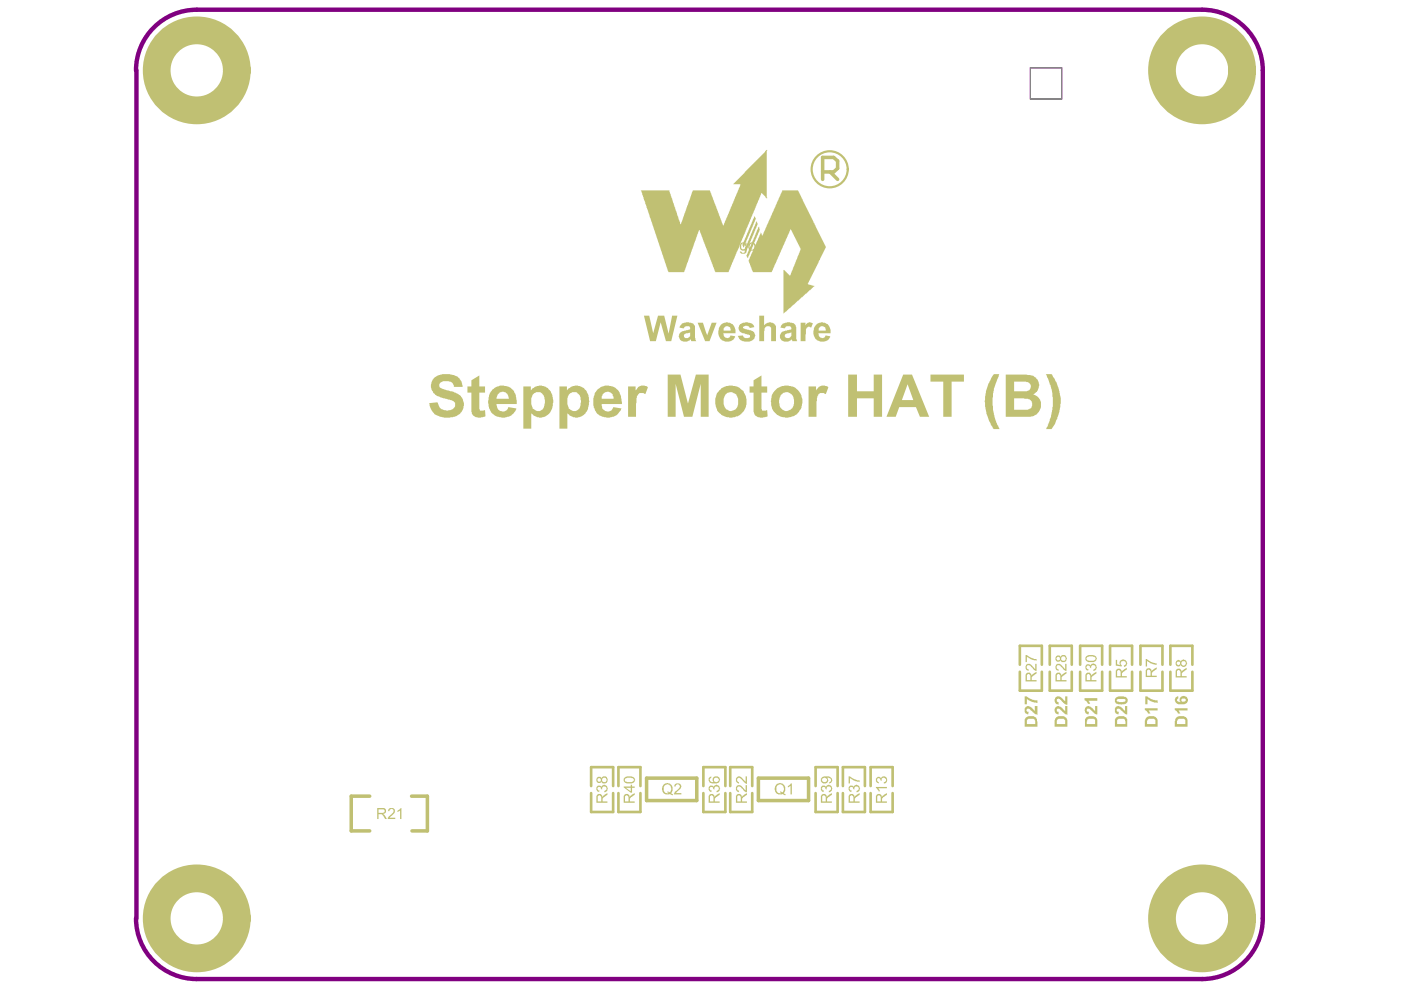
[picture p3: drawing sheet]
<svg xmlns="http://www.w3.org/2000/svg" width="297mm" height="210mm" viewBox="0 0 297 210" stroke-linecap="round" stroke-linejoin="round" font-family="sans-serif">
<path d="M218.5 14.4h6.6v6.6h-6.6z" fill="none" stroke="#808080" stroke-width=".21"/>
<path d="M28.8 14.9a12.9 12.9 0 0 1 12.9-12.8h213.2a12.9 12.9 0 0 1 12.8 12.8v179.8a12.9 12.9 0 0 1-12.8 12.9h-213.2a12.9 12.9 0 0 1-12.9-12.9M28.9 14.9v179.8" fill="none" stroke="#800080" stroke-width=".93"/>
<g fill="#c0c073">
<path d="M159.9 46l.1-.1 .2 .6-2.2 5.1-.1 .5-.3 .4-.2-.8 .8-1.5z"/>
<path d="M160.3 47h.2l.1 .7-2 4.4-.4 1.4-.2 .1-.2-.6 1-2.2z"/>
<path d="M160.8 48.1h.2l.1 .4-.1 .6-1.1 2.4-1.3 3.1-.1 .1-.2-.6 .3-.4z"/>
<path d="M165.8 40.4l3.5 .1 .6 1.3v.2l.2 .1 .1 .5 2.3 4.3v.3l.1 .1 .1 .4 .2 .1v.3l2.2 4.1v.4l-1.2 2.2v.3l-.2 .1-.1 .5-2.4 4.4 .1 .2 1.3 .3v.2h-.1l-.7 .7h-.2l-.6 .8h-.2l-.7 .7h-.2l-3.7 3.5-.1-9.3h.2l1.1 1.2h.2l2.2-5.4v-.3l-2.1-4.1-.4 .5v.3l-.3 .6v.2l-.4 .6-.3 .9-.4 .6v.3l-.3 .5-.3 1-1.7 3.6h-3.9l-1-2.2 .2-.9 1.1-2.2 1.3-3.1 .1 .1 .1 .6 .4-.5 .7-1.8 3.2-7.1z"/>
<path d="M135.9 40.4h6v.3l.3 .5v.4l.3 .4 .1 .7 .3 .5v.3l.3 .5v.4l.2 .4 .9 2.7 .3-.6 2.3-6.5h3.6l2.5 6.9 .4 .5 3.6-8.5v-.2l-1.5-.1 6.7-6.7 .1-.3 .4-.2v10.2l-.4-.1v-.2l-.8-.8-.1 .1-.4 1.2-.6 1.1-.4 1.2-.8 1.6-.4 1.3-.5 1-.4 1.2-.8 1.7-.4 1.2-.3 .4-2 4.8h-2.8l-3.3-8.9-.5 .9-2.7 7.9-3.3 .1z"/>
</g>
<path d="M218.5 14.4h6.6v6.6h-6.6z" fill="none" stroke="#808080" stroke-width=".21"/>
<g fill="none" stroke="#c0c073" stroke-width=".56">
<path d="M216.2 142.4v4h4.7v-4M216.2 140.9v-4h4.7v4M222.6 142.4v4h4.6v-4M222.6 140.9v-4h4.6v4M229 142.4v4h4.7v-4M229 140.9v-4h4.7v4M235.4 142.4v4h4.6v-4M235.4 140.9v-4h4.6v4M241.8 142.4v4h4.7v-4M241.8 140.9v-4h4.7v4M248.1 142.4v4h4.7v-4M248.1 140.9v-4h4.7v4"/>
<path d="M125.3 168.2v4h4.7v-4M125.3 166.7v-4h4.7v4M131.1 168.2v4h4.7v-4M131.1 166.7v-4h4.7v4M149.1 168.2v4h4.7v-4M149.1 166.7v-4h4.7v4M154.8 168.2v4h4.7v-4M154.8 166.7v-4h4.7v4M172.9 168.2v4h4.7v-4M172.9 166.7v-4h4.7v4M178.7 168.2v4h4.7v-4M178.7 166.7v-4h4.7v4"/>
<path d="M184.6 168.2v4h4.7v-4M184.6 166.7v-4h4.7v4"/>
</g>
<path d="M78.4 168.8h-3.9v7.4h3.9M87.3 168.8h3.3v7.4h-3.3M137.1 165h10.6v4.7h-10.6zM160.8 165h10.6v4.7h-10.6z" fill="none" stroke="#c0c073" stroke-width=".75"/>
<g fill="#c0c073">
<path d="M236.6 139.9h.2v.9l.7 .2a.8 .8 0 0 1 .4-1.1 .8 .8 0 0 1 1.1 .5 .8 .8 0 0 1-.7 1l-.1-.3a.5 .5 0 0 0 .5-.6 .5 .5 0 0 0-.7-.3h-.2l-.2 .3a.38 .38 0 0 0 .3 .5l-.1 .3-1.2-.2z"/>
<path d="M82.4 171.5a.74 .74 0 0 1 .9-.2 .74 .74 0 0 1 .4 .8l-.1 .3-1 1h1.2v.3h-1.6v-.3l.5-.5a1.21 1.21 0 0 0 .7-1.2l-.2-.1a.33 .33 0 0 0-.5 .1l-.1 .3h-.4z"/>
<path d="M84.3 171.9l.8-.6v2.4h-.3v-1.9l-.4 .4z"/>
<path d="M236.5 150a1.2 1.2 0 0 1 1.8 .6l.2 .1v-1h.5v1.9l-.9-.6a1.01 1.01 0 0 0-1.3-.6 .38 .38 0 0 0 .1 .3 .38 .38 0 0 0 .3 .2l-.1 .6a.95 .95 0 0 1-.6-1.4z"/>
<path d="M230.1 150a1.17 1.17 0 0 1 1.8 .5l.3 .2v-1h.4v1.9a1.54 1.54 0 0 1-1.1-.9l-.3-.2a.39 .39 0 0 0-.6-.3 .39 .39 0 0 0 .1 .7h.2l-.2 .6a.97 .97 0 0 1-.6-1.5z"/>
<path d="M229.9 148h2.7v.6h-1.8l.4 .6h-.5l-.2-.3-.6-.4z"/>
<path d="M223.7 150.1h.1a.79 .79 0 0 1 1.4 .1l.6 .5v-1h.5v1.9l-.6-.2-.2-.3a1.6 1.6 0 0 0-1.3-.8l-.1 .1a.31 .31 0 0 0 0 .4 .31 .31 0 0 0 .3 .1v.6a.93 .93 0 0 1-.7-1.4z"/>
<path d="M223.8 147.8a1.34 1.34 0 0 1 1.8 .7l.2 .2v-1.1h.5v1.8l-.6-.2-.5-.4a.78 .78 0 0 0-1.1-.5 .38 .38 0 0 0 0 .4 .38 .38 0 0 0 .3 .2v.5a1.01 1.01 0 0 1-.6-1.6z"/>
<path d="M217.4 149.9a1.51 1.51 0 0 1 1.9 .7l.1 .1v-1h.6v1.9l-1.1-.6a1.01 1.01 0 0 0-1.2-.6 .33 .33 0 0 0 .1 .4 .33 .33 0 0 0 .3 .1l-.2 .6a.86 .86 0 0 1-.7-.6 .86 .86 0 0 1 .2-.9z"/>
<path d="M217.3 147.6h.4l1.2 .8 1.1 .1v.5l-1.3-.2-1-.6v1.1h-.4z"/>
<path d="M185.7 166.8h2.3v.3h-1.8l.3 .5v.2h-.2z"/>
<path d="M185.7 165.1a.61 .61 0 0 1 .6-.4 .61 .61 0 0 1 .5 .4 .61 .61 0 0 1 .7-.5 .61 .61 0 0 1 .5 .7l.1 .2-.2 .5-.5 .1v-.3a.44 .44 0 0 0 .4-.5 .44 .44 0 0 0-.5-.3 .44 .44 0 0 0-.4 .5h-.2a.42 .42 0 0 0-.4-.5 .42 .42 0 0 0-.4 .5l.3 .3h.2l-.1 .3a.74 .74 0 0 1-.6-1z"/>
<path d="M180 166.8l.2-.2h.6l.2 .2a.62 .62 0 0 1 .8-.4 .62 .62 0 0 1 .5 .7v.5l-.3 .3-.4 .1v-.3a.48 .48 0 0 0 .4-.6 .48 .48 0 0 0-.6-.3 .48 .48 0 0 0-.3 .6l-.2-.1a.38 .38 0 0 0-.3-.5 .38 .38 0 0 0-.4 .5l.1 .3h.3l-.1 .4a.83 .83 0 0 1-.5-1.2z"/>
<path d="M179.9 164.6h.3l1.5 .9h.6v.3l-1-.2-1.1-.6v1.1h-.3z"/>
<path d="M156.2 166.6a1.07 1.07 0 0 1 1.4 .5l.5 .5v-1.1h.3v1.5h-.3l-.5-.5a1.2 1.2 0 0 0-1.1-.7 .56 .56 0 0 0 0 .8l.2 .1v.3a.89 .89 0 0 1-.5-1.4z"/>
<path d="M156.1 164.9a.82 .82 0 0 1 1.4 .3l.6 .5v-1.1h.3v1.6l-.4-.1-.5-.6a.81 .81 0 0 0-1.2-.4l-.1 .4 .3 .3h.2v.3a.8 .8 0 0 1-.6-1.2z"/>
<path d="M150.3 166.8l.2-.2h.6l.3 .2a.62 .62 0 0 1 .7-.4 .62 .62 0 0 1 .5 .7v.5l-.3 .3-.4 .1v-.3a.48 .48 0 0 0 .5-.6 .48 .48 0 0 0-.6-.3 .48 .48 0 0 0-.3 .6l-.2-.1a.38 .38 0 0 0-.4-.5 .38 .38 0 0 0-.4 .5l.1 .3h.3l-.1 .4a.83 .83 0 0 1-.5-1.2z"/>
<path d="M143.1 166.3a.76 .76 0 0 1 1.2 .1 .76 .76 0 0 1-.4 1.1l-.7 .7h1.3v.2h-1.6l.2-.5 .5-.5a.59 .59 0 0 0 .5-.4 .59 .59 0 0 0-.2-.6 .4 .4 0 0 0-.7 .2v.2h-.2z"/>
<path d="M126.5 166.8l.2-.2h.6l.3 .2a.62 .62 0 0 1 .7-.4 .62 .62 0 0 1 .5 .7v.5l-.3 .3-.4 .1v-.3a.48 .48 0 0 0 .5-.6 .48 .48 0 0 0-.6-.3 .48 .48 0 0 0-.3 .6l-.2-.1a.38 .38 0 0 0-.4-.5 .38 .38 0 0 0-.4 .5l.1 .3h.3l-.1 .4a.83 .83 0 0 1-.5-1.2z"/>
<path d="M230.2 141l.2-.2h.6l.2 .3a.62 .62 0 0 1 .8-.4 .62 .62 0 0 1 .5 .7v.5l-.3 .2-.4 .1v-.2a.48 .48 0 0 0 .4-.6 .48 .48 0 0 0-.6-.4 .48 .48 0 0 0-.3 .7l-.1-.1a.38 .38 0 0 0-.4-.5 .38 .38 0 0 0-.4 .5l.1 .3h.3l-.1 .3a.83 .83 0 0 1-.5-1.2z"/>
<path d="M224 140.8a1.07 1.07 0 0 1 1.4 .6l.4 .5v-1.1h.3v1.4h-.3l-.4-.4a1.2 1.2 0 0 0-1.1-.8 .56 .56 0 0 0 0 .9l.1 .1v.2a.89 .89 0 0 1-.4-1.4z"/>
<path d="M217.6 140.8a1.07 1.07 0 0 1 1.4 .6l.5 .5v-1.1h.3v1.4h-.3l-.5-.4a1.2 1.2 0 0 0-1.1-.8 .56 .56 0 0 0 0 .9l.2 .1v.2a.89 .89 0 0 1-.5-1.4z"/>
<path d="M217.4 138.9h.3l1.5 .8h.6v.4l-1-.2-1.1-.6v1.1h-.3z"/>
<path d="M242.9 139.7h.3l.8 .7 1.2 .3v.2l-1.3-.2-.7-.6v1.2h-.3z"/>
<path d="M236.8 141.9a.75 .75 0 0 1 1.1 .5l.1-.3 .9-.5v.4l-1 .7v.7h1v.2h-2.3v-1.5zM236.8 142.2v1.2h.8v-.7a.38 .38 0 0 0-.3-.6h-.2z"/>
<path d="M80 171.3h1a.66 .66 0 0 1 .8 .6 .66 .66 0 0 1-.6 .7l.4 .2 .4 .9h-.3l-.4-.6a.51 .51 0 0 0-.7-.5h-.3v1.1h-.3zM80.3 171.6v.7h.8a.4 .4 0 0 0 .5-.4 .4 .4 0 0 0-.6-.3z"/>
<path d="M236.5 152.3l.1-.1a1.92 1.92 0 0 1 2.1-.1l.3 .4v1.6h-2.6zM236.8 152.7v.8h1.8v-.4a.77 .77 0 0 0-1.1-.7 .38 .38 0 0 0-.6 .3z"/>
<path d="M236.5 148h.1a2.18 2.18 0 0 1 2-.3 .87 .87 0 0 1 .4 1.1 .87 .87 0 0 1-1 .5 1.29 1.29 0 0 1-1.6-.5zM236.8 148.4a.98 .98 0 0 0 1.3 .5l.2-.1a.33 .33 0 0 0 .3-.5 .33 .33 0 0 0-.5-.1h-1.2z"/>
<path d="M230.1 152.3h.1a1.58 1.58 0 0 1 2.2-.1l.2 .4v1.5h-2.6zM230.6 152.5l-.2 1h1.8v-.4a.63 .63 0 0 0-.3-.7 .63 .63 0 0 0-.7 0z"/>
<path d="M223.9 152.1l.7-.3a1.21 1.21 0 0 1 1.7 1.3v1h-2.7v-1.4zM224.2 152.6l-.1 .9h1.7v-.4a.81 .81 0 0 0-1.2-.7z"/>
<path d="M217.3 152.3l.1-.1a1.88 1.88 0 0 1 2.2-.1l.4 .9v1.1h-2.7zM217.7 152.7v.8h1.8v-.4a.69 .69 0 0 0-.3-.7 .69 .69 0 0 0-.7 0h-.1a.38 .38 0 0 0-.6 .3z"/>
<path d="M185.9 168.4a.75 .75 0 0 1 1.1 .6l.1-.3 .9-.5v.3l-1 .8v.6h1v.3h-2.3v-1.5zM186 168.8v1.1h.7v-.6a.38 .38 0 0 0-.2-.6l-.2-.1z"/>
<path d="M180.1 168.4a.75 .75 0 0 1 1.1 .6l.1-.3 1-.5v.3l-1.1 .8v.6h1.1v.3h-2.4v-1.5zM180.2 168.8v1.1h.7v-.6a.38 .38 0 0 0-.2-.6l-.2-.1z"/>
<path d="M156.2 168.4a.75 .75 0 0 1 1.1 .6l.1-.3 1-.5v.3l-1.1 .8v.6h1.1v.3h-2.4v-1.5zM156.3 168.8v1.1h.8v-.6a.38 .38 0 0 0-.3-.6l-.2-.1z"/>
<path d="M150.4 168.4a.75 .75 0 0 1 1.2 .6v-.3l1-.5v.3l-1 .8v.6h1v.3h-2.4v-1.5zM150.5 168.8v1.1h.8v-.6a.38 .38 0 0 0-.3-.6l-.2-.1z"/>
<path d="M150.2 165l.5-.4 .1 .3a.5 .5 0 0 0-.2 .6 .5 .5 0 0 0 .6 .3h.2a.75 .75 0 0 1 .3-1.2 .75 .75 0 0 1 .9 .9 1.29 1.29 0 0 1-1.8 .5 .35 .35 0 0 1-.5-.4zM151.4 165.1a.53 .53 0 0 0 .2 .7 .53 .53 0 0 0 .7-.2 .53 .53 0 0 0-.2-.7h-.5z"/>
<path d="M140.6 166.4a1.23 1.23 0 0 1 1.7 0 1.23 1.23 0 0 1 .1 1.7l-.2 .1 .5 .2-.1 .2-.6-.3a1.16 1.16 0 0 1-1.3-.2 1.16 1.16 0 0 1-.3-1.3zM140.8 166.7a1 1 0 0 0 .8 1.5h.2l-.3-.2 .2-.2a.3 .3 0 0 0 .3 .2 .3 .3 0 0 0 .2-.4 .84 .84 0 0 0-.1-.9 .84 .84 0 0 0-.8-.3z"/>
<path d="M132.4 168.4a.75 .75 0 0 1 1.1 .6l.1-.3 1-.5v.3l-1.1 .8v.6h1.1v.3h-2.4v-1.5zM132.5 168.8v1.1h.8v-.6a.38 .38 0 0 0-.3-.6l-.2-.1z"/>
<path d="M132.2 166.8h1.5v-.4h.3v.4h.6v.2h-.6v1.1h-.3l-1.5-1.2zM132.7 167l1 .8v-.8z"/>
<path d="M132.2 165.1a1.69 1.69 0 0 1 2.4 0 .79 .79 0 0 1-.2 .8 .79 .79 0 0 1-.9 .2 1.08 1.08 0 0 1-1.3-.5zM132.5 165.2l-.1 .2a.99 .99 0 0 0 1.1 .4 .59 .59 0 0 0 .7 0 .59 .59 0 0 0 .2-.6l-.4-.2a1.62 1.62 0 0 0-1.5 .2z"/>
<path d="M126.6 168.4a.75 .75 0 0 1 1.2 .6v-.3l1-.5v.3l-1 .8v.6h1v.3h-2.3v-1.5zM126.7 168.8v1.1h.8v-.6a.38 .38 0 0 0-.3-.6l-.2-.1z"/>
<path d="M126.5 164.9l.3-.2h.5l.2 .3a.76 .76 0 0 1 1.1-.2 .76 .76 0 0 1 .1 1.1 .76 .76 0 0 1-1.1 0v-.2a.63 .63 0 0 1-.9 .2 .63 .63 0 0 1-.2-.9zM126.7 165.4a.36 .36 0 0 0 .7 0 .36 .36 0 0 0-.7 0zM127.7 165.3a.48 .48 0 0 0 .9 0 .48 .48 0 0 0-.9 0z"/>
<path d="M230.3 142.7a.75 .75 0 0 1 1.1 .6l.1-.3 1-.6v.4l-1.1 .7v.7h1.1v.3h-2.4v-1.5zM230.4 143.1v1.1h.8v-.7a.38 .38 0 0 0-.3-.5l-.2-.1z"/>
<path d="M230.1 139.4a1.69 1.69 0 0 1 2.4 0 .79 .79 0 0 1-.2 .8 .79 .79 0 0 1-.9 .2 1.08 1.08 0 0 1-1.3-.5zM230.4 139.4l-.1 .2a.99 .99 0 0 0 1.1 .5 .59 .59 0 0 0 .7-.1 .59 .59 0 0 0 .2-.6l-.4-.1a1.62 1.62 0 0 0-1.5 .1z"/>
<path d="M224 142.7a.75 .75 0 0 1 1.1 .6l.1-.3 .9-.6v.4l-1 .7v.7h1v.3h-2.3v-1.5zM224.1 143.1v1.1h.7v-.7a.38 .38 0 0 0-.3-.5l-.2-.1z"/>
<path d="M223.9 139.2l.3-.2h.4l.2 .3a.76 .76 0 0 1 1.1-.2 .76 .76 0 0 1 .1 1.1 .76 .76 0 0 1-1.1 0v-.2a.63 .63 0 0 1-.9 .2 .63 .63 0 0 1-.1-.9zM224 139.6a.4 .4 0 0 0 .8 0 .4 .4 0 0 0-.8 0zM225 139.6a.5 .5 0 0 0 1 0 .5 .5 0 0 0-1 0z"/>
<path d="M217.6 142.7a.75 .75 0 0 1 1.1 .6l.1-.3 1-.6v.4l-1.1 .7v.7h1.1v.3h-2.4v-1.5zM217.7 143.1v1.1h.8v-.7a.38 .38 0 0 0-.3-.5l-.2-.1z"/>
<path d="M249.4 141.9a.75 .75 0 0 1 1.2 .5l.1-.3 .9-.5v.4l-1 .7v.7h1v.2h-2.3v-1.5zM249.5 142.2v1.2h.8v-.7a.38 .38 0 0 0-.3-.6h-.2z"/>
<path d="M249.4 140.2l.1-.1a.47 .47 0 0 1 .5-.2 .47 .47 0 0 1 .4 .4 .62 .62 0 0 1 .7-.5 .62 .62 0 0 1 .5 .7 .69 .69 0 0 1-.4 .8 .69 .69 0 0 1-.9-.4 .39 .39 0 0 1-.6 .4 .69 .69 0 0 1-.3-1.1zM249.5 140.7a.37 .37 0 0 0 .7 0 .37 .37 0 0 0-.7 0zM250.4 140.6a.5 .5 0 0 0 1 0 .5 .5 0 0 0-1 0z"/>
<path d="M243.1 141.8a.75 .75 0 0 1 1.1 .5l.1-.2 .9-.6v.4l-1 .7v.7h1v.2h-2.3v-1.4zM243.2 142.1v1.2h.7v-.7a.38 .38 0 0 0-.2-.5l-.2-.1z"/>
</g>
<path d="M154.5 50.8v2.3" fill="none" stroke="#c0c073" stroke-width=".28"/>
<g fill="#c0c073">
<path d="M160.7 51.4l.3-.1 .4-.5h.2v2.3h-.3v-1.8l-.5 .3z"/>
<path d="M242.7 150.2h2.7v.4h-1.9l.4 .7h-.5l-.2-.5-.5-.3z"/>
<path d="M242.8 147.6h.5l.2 .3 1 .5 .9 .1v.5l-1.3-.2-.8-.6v1.1h-.5z"/>
<path d="M249.1 150.2h2.7v.4h-1.9l.4 .7h-.6l-.2-.5-.4-.3z"/>
<path d="M167 166.7l.9-.6v2.3h-.3v-1.8l-.5 .3z"/>
<path d="M174.1 166.8l.2-.2h.6l.3 .2a.62 .62 0 0 1 .7-.4 .62 .62 0 0 1 .5 .7v.5l-.3 .3-.4 .1v-.3a.48 .48 0 0 0 .5-.6 .48 .48 0 0 0-.7-.3 .48 .48 0 0 0-.2 .6l-.2-.1a.38 .38 0 0 0-.4-.5 .38 .38 0 0 0-.4 .5l.1 .3h.3l-.1 .4a.83 .83 0 0 1-.5-1.2z"/>
<path d="M155.1 51.7a.86 .86 0 0 1 1.4 .2 .86 .86 0 0 1-.7 1.2 .9 .9 0 0 1-.7-1.3zM155.4 51.8a.65 .65 0 0 0 0 .8 .65 .65 0 0 0 .7 .3 .7 .7 0 0 0 .2-.8 .7 .7 0 0 0-.5-.5z"/>
<path d="M157 51.6a.69 .69 0 0 1 1.1 0v-.1h.2v1.5a.76 .76 0 0 1-.4 .7 .76 .76 0 0 1-.8 0l-.2-.4h.3a.46 .46 0 0 0 .6 .3 .46 .46 0 0 0 .2-.6 .77 .77 0 0 1-1-.2 .77 .77 0 0 1 0-1zM157.2 51.7a.73 .73 0 0 0 .3 1.2 .37 .37 0 0 0 .5-.5 .5 .5 0 0 0-.1-.7 .5 .5 0 0 0-.7 0z"/>
<path d="M158.8 51.6a.87 .87 0 0 1 1.2 0 .87 .87 0 0 1 .1 1.2 .84 .84 0 0 1-1.2 .2 .84 .84 0 0 1-.1-1.3zM159 51.8a.65 .65 0 0 0 0 .8 .65 .65 0 0 0 .8 .3 .7 .7 0 0 0 .2-.8 .7 .7 0 0 0-.6-.5z"/>
<path d="M242.9 152.3a1.68 1.68 0 0 1 2.4 .1l.1 1.7h-2.7v-1.3zM243.4 152.5l-.2 .4v.6h1.8v-.4a.74 .74 0 0 0-1.1-.7z"/>
<path d="M249.3 152.3a1.68 1.68 0 0 1 2.4 .1l.1 1.7h-2.7v-1.2zM249.7 152.5l-.2 .4v.6h1.8v-.4a.65 .65 0 0 0-.2-.6 .65 .65 0 0 0-.7-.1z"/>
<path d="M249.3 147.8l.5-.2v.5a.34 .34 0 0 0-.3 .5 .34 .34 0 0 0 .5 .2l.3 .1a.84 .84 0 0 1 .1-1.1 .84 .84 0 0 1 1.1-.1h.1a.96 .96 0 0 1 .1 1.2 .96 .96 0 0 1-1 .4 1.1 1.1 0 0 1-1.5-.7l-.1-.3zM250.5 148.3a.45 .45 0 0 0 .3 .5 .45 .45 0 0 0 .5-.2 .37 .37 0 0 0-.1-.5 .37 .37 0 0 0-.4 0z"/>
<path d="M164.5 166.4a1.23 1.23 0 0 1 1.7 0 1.23 1.23 0 0 1 .1 1.7l-.2 .1 .5 .2-.1 .2-.6-.3a1.16 1.16 0 0 1-1.3-.2 1.16 1.16 0 0 1-.3-1.3zM164.7 166.7a1 1 0 0 0 .8 1.5h.2l-.3-.2 .2-.2a.3 .3 0 0 0 .3 .2 .3 .3 0 0 0 .2-.4 .84 .84 0 0 0-.1-.9 .84 .84 0 0 0-.8-.3z"/>
<path d="M174.2 168.4a.75 .75 0 0 1 1.2 .6v-.3l1-.5v.3l-1 .8v.6h1v.3h-2.4v-1.5zM174.3 168.8v1.1h.8v-.6a.38 .38 0 0 0-.3-.6l-.2-.1z"/>
<path d="M174 165.1a1.69 1.69 0 0 1 2.4 0 .7 .7 0 0 1-.6 1v-.3a.48 .48 0 0 0 .4-.5 .48 .48 0 0 0-.6-.4h-.3a.73 .73 0 0 1 .1 1 .73 .73 0 0 1-1.1 .1l-.3-.4zM174.4 165a.51 .51 0 0 0 .3 .8 .51 .51 0 0 0 .6-.7h-.1a.4 .4 0 0 0-.7-.1z"/>
</g>
<path d="M174.4 36.5h2.4l.8-.8v-1.6l-.8-.7h-2.4v4.6M176 36.5l1.6 1.5" fill="none" stroke="#c0c073" stroke-width=".75"/>
<g fill="#c0c073">
<path d="M136.5 66.9h1.1l.9 3.8 1-3.8h1.3l1 3.9 .7-3.9h1.1l-1.3 5.4h-1.1l-1.1-4-1.1 4h-1.2z"/>
<path d="M147.9 68.4h1.1l1 2.7 .9-2.7h1l-1.5 3.9h-.9z"/>
<path d="M156.8 68.9h.1a2.23 2.23 0 0 1 2.2-.4l.4 .1 .5 .8-1 .1a.83 .83 0 0 0-.7-.4 .83 .83 0 0 0-.8 .4l.7 .3a2.53 2.53 0 0 1 1.8 .8 1.3 1.3 0 0 1-1.4 1.8 1.98 1.98 0 0 1-2.1-1l-.1-.2 1.1-.1a.83 .83 0 0 0 1.3 .5 .38 .38 0 0 0 .2-.5 .38 .38 0 0 0-.5-.2l-.8-.2a1.13 1.13 0 0 1-.9-1.8z"/>
<path d="M161 66.9h1v2.1a1.43 1.43 0 0 1 2.5 .2v3.1h-1v-2.1a.74 .74 0 0 0-.6-1 .74 .74 0 0 0-.8 .9l-.1 2.2h-1z"/>
<path d="M169.8 68.4h1v.6a1.14 1.14 0 0 1 1.6-.5l-.4 .9a.76 .76 0 0 0-.9 .1 .76 .76 0 0 0-.2 .9l-.1 1.9h-1z"/>
<path d="M91.7 80.4a4.4 4.4 0 0 1 5.5-.3l.7 .9 .2 1-1.9-.1a1.4 1.4 0 0 0-1.9-1.1 .96 .96 0 0 0-1.2 1.1 3.1 3.1 0 0 0 2.3 1 3.6 3.6 0 0 1 2.8 1.9 2.73 2.73 0 0 1-2.6 3.7 3.6 3.6 0 0 1-4.5-2.5l-.1-.5 1.8-.2a2.04 2.04 0 0 0 1.5 1.7 2.04 2.04 0 0 0 2.2-.9 1.15 1.15 0 0 0-1.3-1.4l-.8-.2a4.3 4.3 0 0 1-2.3-1.1 2.23 2.23 0 0 1-.4-3z"/>
<path d="M99.9 80.6l1.7-1v2.3h1.2v1.3h-1.2v3.4a.75 .75 0 0 0 1.2 .4l.1 1.3a2.31 2.31 0 0 1-2.9-.6l-.1-4.5h-.8v-1.3h.8z"/>
<path d="M133.2 81.9h1.6v1a1.62 1.62 0 0 1 2.6-.8l-.6 1.4a1.14 1.14 0 0 0-1.2-.1 1.14 1.14 0 0 0-.7 1l-.1 4h-1.6z"/>
<path d="M141.6 79.4h2.7l1.6 6.2 1.6-6.2h2.7v9h-1.6v-7l-1.8 7h-1.8l-1.8-7v7h-1.6z"/>
<path d="M159.8 80.6l1.6-1v2.3h1.3v1.3h-1.3v3.4a.75 .75 0 0 0 1.3 .4l.1 1.3a2.18 2.18 0 0 1-2.8-.4l-.2-.6v-4.1h-.9v-1.3h.9z"/>
<path d="M171.4 81.9h1.6v1a1.62 1.62 0 0 1 2.6-.8l-.5 1.5a1.08 1.08 0 0 0-1.2-.2 1.08 1.08 0 0 0-.7 1l-.1 4h-1.7z"/>
<path d="M179.8 79.4h1.9v3.6h3.5v-3.6h1.8v9h-1.8v-3.9h-3.5v3.9h-1.9z"/>
<path d="M197.3 79.4h7.1v1.5h-2.6v7.5h-1.8v-7.5h-2.7z"/>
<path d="M210.7 79.3h1.2l-1.2 3.1-.3 2v1.5l.3 2 .5 1.6 .7 1.5h-1.2l-.3-.5a9.6 9.6 0 0 1-.8-9.2z"/>
<path d="M221.7 79.3h1.2l.7 1.1a10 10 0 0 1 1.3 4.8l-.1 .5a10.2 10.2 0 0 1-1.9 5.3h-1.1l.1-.4a12 12 0 0 0 1.2-7.2l-.3-1.6z"/>
<path d="M144.6 68.6a2.11 2.11 0 0 1 2.7 .4l.1 2.6 .2 .7h-1l-.2-.3a1.43 1.43 0 0 1-1.5 .4 1.43 1.43 0 0 1-1-1.2 1.51 1.51 0 0 1 1.5-1.1l.2-.1a.54 .54 0 0 0 .7-.6 .8 .8 0 0 0-1.2 0l-.2 .2-.9-.2zM145 70.9a.64 .64 0 0 0 .4 .8 .64 .64 0 0 0 .8-.4l.1-.8-1.1 .3z"/>
<path d="M152.8 68.9a1.88 1.88 0 0 1 2.2-.3 1.88 1.88 0 0 1 .9 2.1h-2.6a.98 .98 0 0 0 1.1 1l.5-.6 1 .2a1.94 1.94 0 0 1-2.6 .9 1.94 1.94 0 0 1-.8-2.7zM153.6 69.4l-.2 .2v.5h1.5a.79 .79 0 0 0-.4-.8 .79 .79 0 0 0-.9 .1z"/>
<path d="M165.6 69l.1-.1a2.6 2.6 0 0 1 2.5-.4 1.23 1.23 0 0 1 .6 1.4v2l.2 .4h-1l-.1-.3a1.69 1.69 0 0 1-2.3 0 1.24 1.24 0 0 1 0-1.4 1.24 1.24 0 0 1 1.3-.5l.4-.2a.41 .41 0 0 0 .5-.5 .41 .41 0 0 0-.7-.2h-.1a.48 .48 0 0 0-.6 .4l-.9-.2zM166.5 70.8a.61 .61 0 0 0 .2 .9 .61 .61 0 0 0 .8-.2l.3-.3v-.7z"/>
<path d="M172.9 69a1.84 1.84 0 0 1 2.3-.5 1.84 1.84 0 0 1 .9 2.2h-2.6a.98 .98 0 0 0 1.1 1l.5-.6 1 .2a1.94 1.94 0 0 1-2.6 1 1.94 1.94 0 0 1-.9-2.6zM173.8 69.4l-.2 .2v.5h1.5a.79 .79 0 0 0-.4-.8 .79 .79 0 0 0-.9 .1z"/>
<path d="M104.3 82.7a3 3 0 0 1 5.1 1.1l.2 1.9-4.3 .1a1.29 1.29 0 0 0 1 1.4 1.29 1.29 0 0 0 1.5-.9l1.7 .3a3.1 3.1 0 0 1-4.8 1.3 3.3 3.3 0 0 1-1.1-3.4l.2-.9zM105.5 83.6l-.2 .9h2.6a1.28 1.28 0 0 0-.7-1.3 1.28 1.28 0 0 0-1.5 .2z"/>
<path d="M111 81.9h1.5v1a2.58 2.58 0 0 1 3-.9 2.58 2.58 0 0 1 1.7 2.5 3.3 3.3 0 0 1-2 4 2.33 2.33 0 0 1-2.6-.9v3.3h-1.6zM112.9 83.7l-.1 .3a3.5 3.5 0 0 0 .2 2.7 1.38 1.38 0 0 0 2.3-.2 2.77 2.77 0 0 0-.6-3.3l-1-.1z"/>
<path d="M118.6 81.9h1.6v1a1.53 1.53 0 0 1 1-1 2.73 2.73 0 0 1 3.7 2.6 4 4 0 0 1-1.1 3.4 2.38 2.38 0 0 1-3.5-.3v3.3h-1.7zM120.6 83.7l-.1 .3a3.5 3.5 0 0 0 .2 2.7 1.41 1.41 0 0 0 1.6 .3 1.41 1.41 0 0 0 .8-1.5 1.81 1.81 0 0 0-1.2-2.4h-.6z"/>
<path d="M126.6 82.6a3 3 0 0 1 3.4-.6 3 3 0 0 1 1.8 2.9l.1 .8h-4.3a1.29 1.29 0 0 0 .8 1.5 1.29 1.29 0 0 0 1.6-.7v-.2l1.8 .4a3.1 3.1 0 0 1-2.8 1.9 3.1 3.1 0 0 1-2.9-1.8 4.4 4.4 0 0 1 .5-4.2zM127.8 83.6l-.2 .9h2.5a1.3 1.3 0 0 0-.8-1.3 1.3 1.3 0 0 0-1.5 .4z"/>
<path d="M152.5 82.8a3.4 3.4 0 0 1 4.9 0 3.4 3.4 0 0 1-.2 4.9 3.3 3.3 0 0 1-5.3-1 3.8 3.8 0 0 1 .6-3.9zM153.8 83.6v.2a2.46 2.46 0 0 0 .4 3.1 1.63 1.63 0 0 0 1.8-.2 1.63 1.63 0 0 0 .5-1.8v-.1a1.6 1.6 0 0 0-.9-1.5 1.6 1.6 0 0 0-1.8 .3z"/>
<path d="M164 83.1a3.4 3.4 0 0 1 3.4-1.3 3.4 3.4 0 0 1 2.6 2.6 3.4 3.4 0 0 1-1.8 3.8 3.4 3.4 0 0 1-4.1-.9l-.2-.3a4.6 4.6 0 0 1 .1-3.9zM165.6 83.6a2.53 2.53 0 0 0 .3 3.3 1.7 1.7 0 0 0 1.9-.2 1.7 1.7 0 0 0 .6-1.8 1.61 1.61 0 0 0-1-1.6 1.61 1.61 0 0 0-1.8 .3z"/>
<path d="M191.5 79.4h1.9l3.6 9h-2l-.8-2.1h-3.5l-.8 2.1h-2zM192.4 81.5l-1.2 3.3h2.4z"/>
<path d="M213.2 79.4h3.8a3.8 3.8 0 0 1 2.6 .7 2.09 2.09 0 0 1-.6 3.5 2.44 2.44 0 0 1 1.7 2.9 2.44 2.44 0 0 1-2.7 1.9h-4.8zM215 80.9v2.1h1.3a2.57 2.57 0 0 0 2.1-.4 1.12 1.12 0 0 0-.1-1.3 1.12 1.12 0 0 0-1.1-.4zM215 84.5v2.4h1.8a1.68 1.68 0 0 0 1.9-.7 1.23 1.23 0 0 0-.2-1.3 1.23 1.23 0 0 0-1.2-.4z"/>
</g>
<g fill="none" stroke="#c0c073" stroke-width="5.9">
<circle cx="41.7" cy="14.9" r="8.5"/>
<circle cx="254.9" cy="14.9" r="8.5"/>
<circle cx="41.7" cy="194.7" r="8.5"/>
<circle cx="254.9" cy="194.7" r="8.5"/>
</g>
<circle cx="175.9" cy="35.9" r="3.8" fill="none" stroke="#c0c073" stroke-width=".47"/>
</svg>
